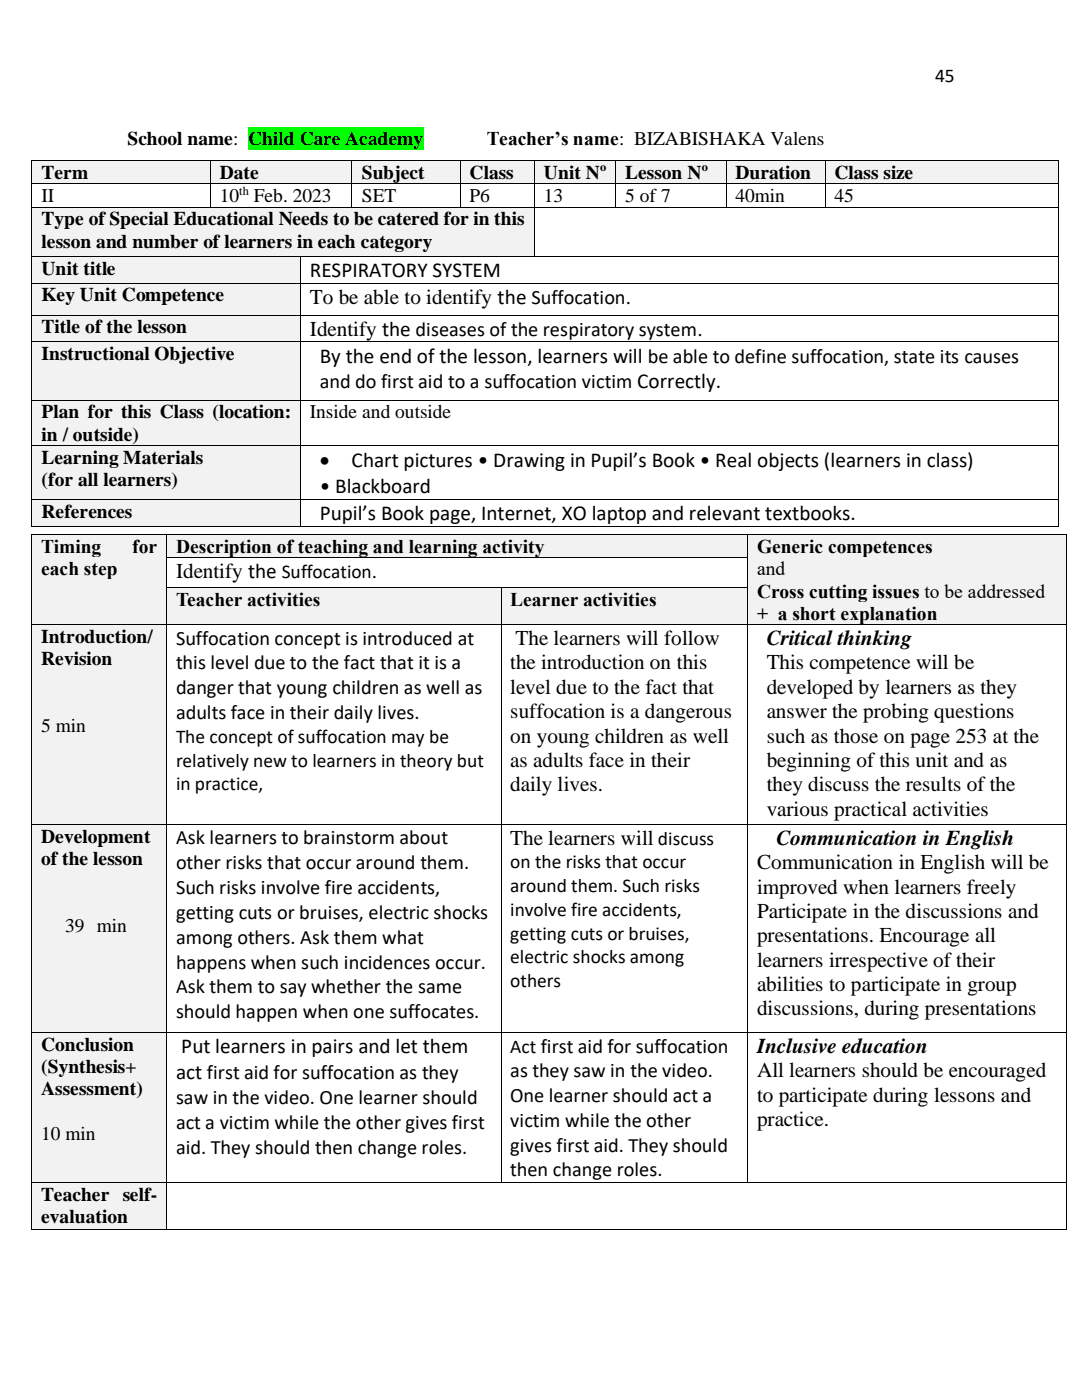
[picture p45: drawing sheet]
<svg xmlns="http://www.w3.org/2000/svg" width="216mm" height="279mm" viewBox="0 0 216 279" stroke-linecap="round" stroke-linejoin="round" font-family="sans-serif">
<defs><g id="words">
<g font-size="4.2">
<text x="61.9" y="55.3">RESPIRATORY SYSTEM</text>
<text x="61.9" y="60.6">To be able to identify the Suffocation.</text>
<text x="61.9" y="67">Identify the diseases of the respiratory system.</text>
<text x="63.8" y="72.3">By the end of the lesson, learners will be able to define suffocation, state its causes</text>
<text x="63.8" y="93.2">•</text>
<text x="70.1" y="93.2">Chart pictures • Drawing in Pupil’s Book • Real objects (learners in class)</text>
<text x="63.8" y="98.4">• Blackboard</text>
<text x="63.8" y="103.8">Pupil’s Book page, Internet, XO laptop and relevant textbooks.</text>
<text x="35.1" y="115.4">Identify the Suffocation.</text>
<text x="102.9" y="128.7">The learners will follow</text>
<text x="153" y="128.7">Critical thinking</text>
<text x="101.8" y="133.6">the introduction on this</text>
<text x="153" y="133.6">This competence will be</text>
<text x="101.8" y="138.5">level due to the fact that</text>
<text x="101.8" y="143.4">suffocation is a dangerous</text>
<text x="153" y="138.5">developed by learners as they</text>
<text x="153" y="143.4">answer the probing questions</text>
<text x="101.8" y="148.2">on young children as well</text>
<text x="153" y="148.2">such as those on page 253 at the</text>
<text x="101.8" y="153.1">as adults face in their</text>
<text x="153" y="153.1">beginning of this unit and as</text>
<text x="101.8" y="157.9">daily lives.</text>
<text x="153" y="157.9">they discuss the results of the</text>
<text x="153" y="162.9">various practical activities</text>
<text x="101.8" y="168.6">The learners will discuss</text>
<text x="151.1" y="173.4">Communication in English will be</text>
<text x="154.9" y="168.6">Communication in English</text>
<text x="151.1" y="178.4">improved when learners freely</text>
<text x="151.1" y="183.2">Participate in the discussions and</text>
<text x="151.1" y="188.1">presentations. Encourage all</text>
<text x="151.1" y="192.9">learners irrespective of their</text>
<text x="151.1" y="197.8">abilities to participate in group</text>
<text x="151.1" y="202.6">discussions, during presentations</text>
<text x="35.1" y="215.4">act first aid for suffocation as they</text>
<text x="36.2" y="210.1">Put learners in pairs and let them</text>
<text x="151.1" y="210.1">Inclusive education</text>
<text x="151.1" y="215">All learners should be encouraged</text>
<text x="151.1" y="219.9">to participate during lessons and</text>
<text x="151.1" y="224.7">practice.</text>
</g>
<g font-size="4.1">
<text x="63.8" y="77.5">and do first aid to a suffocation victim Correctly.</text>
<text x="35.1" y="128.6">Suffocation concept is introduced at</text>
<text x="35.1" y="133.6">this level due to the fact that it is a</text>
<text x="35.1" y="138.6">danger that young children as well as</text>
<text x="35.1" y="143.5">adults face in their daily lives.</text>
<text x="35.1" y="168.5">Ask learners to brainstorm about</text>
<text x="35.1" y="173.4">other risks that occur around them.</text>
<text x="35.1" y="178.4">Such risks involve fire accidents,</text>
<text x="35.1" y="183.4">getting cuts or bruises, electric shocks</text>
<text x="35.1" y="188.4">among others. Ask them what</text>
<text x="35.1" y="193.3">happens when such incidences occur.</text>
<text x="35.1" y="198.2">Ask them to say whether the same</text>
<text x="35.1" y="203.2">should happen when one suffocates.</text>
<text x="101.8" y="215">as they saw in the video.</text>
<text x="35.1" y="220.4">saw in the video. One learner should</text>
<text x="101.8" y="219.9">One learner should act a</text>
<text x="35.1" y="225.3">act a victim while the other gives first</text>
<text x="101.8" y="224.9">victim while the other</text>
<text x="35.1" y="230.3">aid. They should then change roles.</text>
<text x="101.8" y="229.8">gives first aid. They should</text>
<text x="101.8" y="234.8">then change roles.</text>
</g>
<g font-size="3.9">
<text x="186.6" y="16.4">45</text>
<text x="25.4" y="29">School name:</text>
<text x="49.5" y="29">Child Care Academy</text>
<text x="97.1" y="29">Teacher’s name: BIZABISHAKA Valens</text>
<text x="8.3" y="35.7">Term</text>
<text x="43.9" y="35.7">Date</text>
<text x="72.2" y="35.7">Subject</text>
<text x="93.7" y="35.7">Class</text>
<text x="108.5" y="35.7">Unit N</text>
<text x="124.8" y="35.7">Lesson N</text>
<text x="146.7" y="35.7">Duration</text>
<text x="166.5" y="35.7">Class size</text>
<text x="8.3" y="40.4">II</text>
<text x="43.9" y="40.4">10</text>
<text x="50.6" y="40.4">Feb. 2023</text>
<text x="72.2" y="40.4">SET</text>
<text x="93.7" y="40.4">P6</text>
<text x="108.5" y="40.4">13</text>
<text x="124.8" y="40.4">5 of 7</text>
<text x="146.7" y="40.4">40min</text>
<text x="166.5" y="40.4">45</text>
<text x="8.3" y="45">Type of Special Educational Needs to be catered for in this</text>
<text x="8.3" y="49.5">lesson and number of learners in each category</text>
<text x="8.3" y="54.9">Unit title</text>
<text x="8.3" y="60.2">Key Unit Competence</text>
<text x="8.3" y="66.5">Title of the lesson</text>
<text x="8.3" y="71.9">Instructional Objective</text>
<text x="8.3" y="83.5">Plan for this Class (location:</text>
<text x="61.9" y="83.5">Inside and outside</text>
<text x="8.3" y="88">in / outside)</text>
<text x="8.3" y="92.5">Learning Materials</text>
<text x="8.3" y="97">(for all learners)</text>
<text x="8.3" y="103.3">References</text>
<text x="8.2" y="110.3">Timing</text>
<text x="26.4" y="110.3">for</text>
<text x="35.1" y="110.3">Description of teaching and learning activity</text>
<text x="151.1" y="110.3">Generic competences</text>
<text x="8.2" y="114.8">each step</text>
<text x="151.1" y="114.8">and</text>
<text x="151.1" y="119.3">Cross cutting issues to be addressed</text>
<text x="35.1" y="120.9">Teacher activities</text>
<text x="101.8" y="120.9">Learner activities</text>
<text x="151.1" y="123.7">+ a short explanation</text>
<text x="8.2" y="128.4">Introduction/</text>
<text x="8.2" y="132.8">Revision</text>
<text x="8.2" y="146.2">5 min</text>
<text x="35.1" y="148.3">The concept of suffocation may be</text>
<text x="35.1" y="153">relatively new to learners in theory but</text>
<text x="35.1" y="157.7">in practice,</text>
<text x="8.2" y="168.2">Development</text>
<text x="8.2" y="172.6">of the lesson</text>
<text x="101.8" y="173.3">on the risks that occur</text>
<text x="101.8" y="178">around them. Such risks</text>
<text x="101.8" y="182.8">involve fire accidents,</text>
<text x="13" y="186.1">39 min</text>
<text x="101.8" y="187.6">getting cuts or bruises,</text>
<text x="101.8" y="192.2">electric shocks among</text>
<text x="101.8" y="197">others</text>
<text x="8.2" y="209.7">Conclusion</text>
<text x="8.2" y="214.2">(Synthesis+</text>
<text x="101.8" y="210.1">Act first aid for suffocation</text>
<text x="8.2" y="218.6">Assessment)</text>
<text x="8.2" y="227.5">10 min</text>
<text x="8.2" y="239.6">Teacher self-</text>
<text x="8.2" y="244.1">evaluation</text>
</g>
<g font-size="2.5">
<text x="119.7" y="34.1">o</text>
<text x="140" y="34.1">o</text>
<text x="47.7" y="39">th</text>
</g>
</g></defs>
<path d="M49.5 25.4h35v4.5h-35z" fill-rule="evenodd" fill="#0f0"/>
<g fill="#f2f2f2">
<path d="M6.4 32.2h35.4v4.4h-35.4z" fill-rule="evenodd"/>
<path d="M8.3 32.2h31.8v4.4h-31.8z" fill-rule="evenodd"/>
<path d="M42 32.2h28.1v4.4h-28.1z" fill-rule="evenodd"/>
<path d="M43.9 32.2h24.4v4.4h-24.4z" fill-rule="evenodd"/>
<path d="M70.3 32.2h21.5v4.4h-21.5z" fill-rule="evenodd"/>
<path d="M72.2 32.2h17.7v4.4h-17.7z" fill-rule="evenodd"/>
<path d="M91.9 32.2h14.6v4.4h-14.6z" fill-rule="evenodd"/>
<path d="M93.7 32.2h11v4.4h-11z" fill-rule="evenodd"/>
<path d="M106.7 32.2h16v4.4h-16z" fill-rule="evenodd"/>
<path d="M108.5 32.2h12.5v4.4h-12.5z" fill-rule="evenodd"/>
<path d="M122.9 32.2h21.9v4.4h-21.9z" fill-rule="evenodd"/>
<path d="M124.8 32.2h18.1v4.4h-18.1z" fill-rule="evenodd"/>
<path d="M145 32.2h19.6v4.4h-19.6z" fill-rule="evenodd"/>
<path d="M146.7 32.2h16v4.4h-16z" fill-rule="evenodd"/>
<path d="M164.7 32.2h46.4v4.4h-46.4z" fill-rule="evenodd"/>
<path d="M166.5 32.2h42.9v4.4h-42.9z" fill-rule="evenodd"/>
</g>
<g fill="#000">
<path d="M6.3 32h.1v.2h-.1z" fill-rule="evenodd"/>
<path d="M6.3 32h.1v.2h-.1z" fill-rule="evenodd"/>
<path d="M6.3 36.6h.1v.2h-.1z" fill-rule="evenodd"/>
<path d="M41.8 32h.2v.2h-.2z" fill-rule="evenodd"/>
<path d="M41.8 36.6h.2v.2h-.2z" fill-rule="evenodd"/>
<path d="M70.1 32h.2v.2h-.2z" fill-rule="evenodd"/>
<path d="M70.1 36.6h.2v.2h-.2z" fill-rule="evenodd"/>
<path d="M91.8 32h.1v.2h-.1z" fill-rule="evenodd"/>
<path d="M91.8 36.6h.1v.2h-.1z" fill-rule="evenodd"/>
<path d="M106.5 32h.2v.2h-.2z" fill-rule="evenodd"/>
<path d="M106.5 36.6h.2v.2h-.2z" fill-rule="evenodd"/>
<path d="M122.7 32h.2v.2h-.2z" fill-rule="evenodd"/>
<path d="M122.7 36.6h.2v.2h-.2z" fill-rule="evenodd"/>
<path d="M144.8 32h.2v.2h-.2z" fill-rule="evenodd"/>
<path d="M144.8 36.6h.2v.2h-.2z" fill-rule="evenodd"/>
<path d="M164.6 32h.1v.2h-.1z" fill-rule="evenodd"/>
<path d="M164.6 36.6h.1v.2h-.1z" fill-rule="evenodd"/>
<path d="M211.1 32h.2v.2h-.2z" fill-rule="evenodd"/>
<path d="M211.1 32h.2v.2h-.2z" fill-rule="evenodd"/>
<path d="M211.1 36.6h.2v.2h-.2z" fill-rule="evenodd"/>
</g>
<g fill="none" stroke="#000" stroke-width=".2">
<path d="M6.3 32.2v4.4M6.3 36.8v4.5M6.4 32.1h35.4M6.4 36.7h35.4M41.9 32.2v4.4M41.9 36.8v4.5M42 32.1h28.1M42 36.7h28.1M70.2 32.2v4.4M70.2 36.8v4.5M70.3 32.1h21.5M70.3 36.7h21.5"/>
<path d="M91.8 32.2v4.4M91.8 36.8v4.5M91.9 32.1h14.6M91.9 36.7h14.6M106.6 32.2v4.4M106.6 36.8v4.5M106.7 32.1h16M106.7 36.7h16M122.8 32.2v4.4M122.8 36.8v4.5M122.9 32.1h21.9M122.9 36.7h21.9"/>
<path d="M144.9 32.2v4.4M144.9 36.8v4.5M145 32.1h19.6M145 36.7h19.6M164.6 32.2v4.4M164.6 36.8v4.5M164.7 32.1h46.4M164.7 36.7h46.4M211.2 32.2v4.4M211.2 36.8v4.5"/>
</g>
<g fill="#f2f2f2">
<path d="M6.4 41.5h100.1v9.6h-100.1z" fill-rule="evenodd"/>
<path d="M8.3 41.5h96.4v4.4h-96.4z" fill-rule="evenodd"/>
<path d="M8.3 45.9h96.4v4.5h-96.4z" fill-rule="evenodd"/>
</g>
<g fill="#000">
<path d="M6.3 41.3h.1v.2h-.1z" fill-rule="evenodd"/>
<path d="M41.8 41.3h.2v.2h-.2z" fill-rule="evenodd"/>
<path d="M70.1 41.3h.2v.2h-.2z" fill-rule="evenodd"/>
<path d="M91.8 41.3h.1v.2h-.1z" fill-rule="evenodd"/>
<path d="M106.5 41.3h.2v.2h-.2z" fill-rule="evenodd"/>
<path d="M122.7 41.3h.2v.2h-.2z" fill-rule="evenodd"/>
<path d="M144.8 41.3h.2v.2h-.2z" fill-rule="evenodd"/>
<path d="M164.6 41.3h.1v.2h-.1z" fill-rule="evenodd"/>
<path d="M211.1 41.3h.2v.2h-.2z" fill-rule="evenodd"/>
</g>
<path d="M6.3 41.5v9.6M6.4 41.4h35.4M42 41.4h28.1M70.3 41.4h21.5M91.9 41.4h14.6M106.6 41.5v9.6M106.7 41.4h16M122.9 41.4h21.9M145 41.4h19.6M164.7 41.4h46.4M211.2 41.5v9.6" fill="none" stroke="#000" stroke-width=".2"/>
<g fill="#f2f2f2">
<path d="M6.4 51.3h53.5v5.2h-53.5z" fill-rule="evenodd"/>
<path d="M8.3 51.3h49.8v4.5h-49.8z" fill-rule="evenodd"/>
</g>
<g fill="#000">
<path d="M6.3 51.1h.1v.2h-.1z" fill-rule="evenodd"/>
<path d="M59.9 51.1h.2v.2h-.2z" fill-rule="evenodd"/>
<path d="M106.5 51.1h.2v.2h-.2z" fill-rule="evenodd"/>
<path d="M211.1 51.1h.2v.2h-.2z" fill-rule="evenodd"/>
</g>
<path d="M6.3 51.3v5.2M6.4 51.2h53.5M60 51.3v5.2M60.1 51.2h46.4M106.7 51.2h104.4M211.2 51.3v5.2" fill="none" stroke="#000" stroke-width=".2"/>
<g fill="#f2f2f2">
<path d="M6.4 56.6h53.5v6.2h-53.5z" fill-rule="evenodd"/>
<path d="M8.3 56.6h49.8v4.4h-49.8z" fill-rule="evenodd"/>
</g>
<g fill="#000">
<path d="M6.3 56.5h.1v.1h-.1z" fill-rule="evenodd"/>
<path d="M59.9 56.5h.2v.1h-.2z" fill-rule="evenodd"/>
<path d="M211.1 56.5h.2v.1h-.2z" fill-rule="evenodd"/>
</g>
<path d="M6.3 56.6v6.2M6.4 56.6h53.5M60 56.6v6.2M60.1 56.6h151M211.2 56.6v6.2" fill="none" stroke="#000" stroke-width=".2"/>
<g fill="#f2f2f2">
<path d="M6.4 63h53.5v5.1h-53.5z" fill-rule="evenodd"/>
<path d="M8.3 63h49.8v4.4h-49.8z" fill-rule="evenodd"/>
</g>
<g fill="#000">
<path d="M6.3 62.8h.1v.2h-.1z" fill-rule="evenodd"/>
<path d="M59.9 62.8h.2v.2h-.2z" fill-rule="evenodd"/>
<path d="M211.1 62.8h.2v.2h-.2z" fill-rule="evenodd"/>
</g>
<path d="M6.3 63v5.1M6.4 62.9h53.5M60 63v5.1M60.1 62.9h151M211.2 63v5.1" fill="none" stroke="#000" stroke-width=".2"/>
<g fill="#f2f2f2">
<path d="M6.4 68.3h53.5v11.5h-53.5z" fill-rule="evenodd"/>
<path d="M8.3 68.3h49.8v4.5h-49.8z" fill-rule="evenodd"/>
</g>
<g fill="#000">
<path d="M6.3 68.1h.1v.2h-.1z" fill-rule="evenodd"/>
<path d="M59.9 68.1h.2v.2h-.2z" fill-rule="evenodd"/>
<path d="M211.1 68.1h.2v.2h-.2z" fill-rule="evenodd"/>
</g>
<path d="M6.3 68.3v11.5M6.4 68.2h53.5M60 68.3v11.5M60.1 68.2h151M211.2 68.3v11.5" fill="none" stroke="#000" stroke-width=".2"/>
<g fill="#f2f2f2">
<path d="M6.4 79.9h53.5v8.9h-53.5z" fill-rule="evenodd"/>
<path d="M8.3 79.9h49.8v4.4h-49.8z" fill-rule="evenodd"/>
<path d="M8.3 84.3h49.8v4.5h-49.8z" fill-rule="evenodd"/>
</g>
<g fill="#000">
<path d="M6.3 79.8h.1v.1h-.1z" fill-rule="evenodd"/>
<path d="M59.9 79.8h.2v.1h-.2z" fill-rule="evenodd"/>
<path d="M211.1 79.8h.2v.1h-.2z" fill-rule="evenodd"/>
</g>
<path d="M6.3 79.9v8.9M6.4 79.8h53.5M60 79.9v8.9M60.1 79.8h151M211.2 79.9v8.9" fill="none" stroke="#000" stroke-width=".2"/>
<g fill="#f2f2f2">
<path d="M6.4 89h53.5v10.5h-53.5z" fill-rule="evenodd"/>
<path d="M8.3 89h49.8v4.4h-49.8z" fill-rule="evenodd"/>
<path d="M8.3 93.4h49.8v4.5h-49.8z" fill-rule="evenodd"/>
</g>
<g fill="#000">
<path d="M6.3 88.8h.1v.2h-.1z" fill-rule="evenodd"/>
<path d="M59.9 88.8h.2v.2h-.2z" fill-rule="evenodd"/>
<path d="M211.1 88.8h.2v.2h-.2z" fill-rule="evenodd"/>
</g>
<path d="M6.3 89v10.5M6.4 88.9h53.5M60 89v10.5M60.1 88.9h151M211.2 89v10.5" fill="none" stroke="#000" stroke-width=".2"/>
<g fill="#f2f2f2">
<path d="M6.4 99.7h53.5v5.2h-53.5z" fill-rule="evenodd"/>
<path d="M8.3 99.7h49.8v4.5h-49.8z" fill-rule="evenodd"/>
</g>
<g fill="#000">
<path d="M6.3 99.5h.1v.2h-.1z" fill-rule="evenodd"/>
<path d="M59.9 99.5h.2v.2h-.2z" fill-rule="evenodd"/>
<path d="M211.1 99.5h.2v.2h-.2z" fill-rule="evenodd"/>
<path d="M6.3 104.9h.1v.2h-.1z" fill-rule="evenodd"/>
<path d="M6.3 104.9h.1v.2h-.1z" fill-rule="evenodd"/>
<path d="M59.9 104.9h.2v.2h-.2z" fill-rule="evenodd"/>
<path d="M211.1 104.9h.2v.2h-.2z" fill-rule="evenodd"/>
<path d="M211.1 104.9h.2v.2h-.2z" fill-rule="evenodd"/>
</g>
<path d="M6.3 99.7v5.2M6.4 99.6h53.5M60 99.7v5.2M60.1 99.6h151M211.2 99.7v5.2M6.4 105h53.5M60.1 105h151" fill="none" stroke="#000" stroke-width=".2"/>
<g fill="#f2f2f2">
<path d="M6.4 106.7h26.8v17.9h-26.8z" fill-rule="evenodd"/>
<path d="M8.2 106.8h23.1v4.4h-23.1z" fill-rule="evenodd"/>
<path d="M8.2 111.2h23.1v4.5h-23.1z" fill-rule="evenodd"/>
<path d="M8.2 115.7h23.1v4.5h-23.1z" fill-rule="evenodd"/>
<path d="M8.2 120.2h23.1v4.4h-23.1z" fill-rule="evenodd"/>
<path d="M33.4 106.8h115.7v4.4h-115.7z" fill-rule="evenodd"/>
<path d="M35.1 106.8h112.2v4.4h-112.2z" fill-rule="evenodd"/>
<path d="M149.3 106.7h63.3v17.9h-63.3z" fill-rule="evenodd"/>
<path d="M151.1 106.8h59.7v4.4h-59.7z" fill-rule="evenodd"/>
<path d="M151.1 111.2h59.7v4.5h-59.7z" fill-rule="evenodd"/>
<path d="M151.1 115.7h59.7v4.5h-59.7z" fill-rule="evenodd"/>
<path d="M151.1 120.2h59.7v4.4h-59.7z" fill-rule="evenodd"/>
</g>
<g fill="#000">
<path d="M6.3 106.6h.1v.2h-.1z" fill-rule="evenodd"/>
<path d="M6.3 106.6h.1v.2h-.1z" fill-rule="evenodd"/>
<path d="M6.3 111.2h.1v.1h-.1z" fill-rule="evenodd"/>
<path d="M33.2 106.6h.2v.2h-.2z" fill-rule="evenodd"/>
<path d="M33.2 111.2h.2v.1h-.2z" fill-rule="evenodd"/>
<path d="M149.1 106.6h.2v.2h-.2z" fill-rule="evenodd"/>
<path d="M149.1 111.2h.2v.1h-.2z" fill-rule="evenodd"/>
<path d="M212.6 106.6h.2v.2h-.2z" fill-rule="evenodd"/>
<path d="M212.6 106.6h.2v.2h-.2z" fill-rule="evenodd"/>
<path d="M212.6 111.2h.2v.1h-.2z" fill-rule="evenodd"/>
</g>
<path d="M6.3 106.8v4.4M6.3 111.3v5.8M6.4 106.7h26.8M33.3 106.8v4.4M33.3 111.3v5.8M33.4 106.7h115.7M33.4 111.2h115.7M149.2 106.8v4.4M149.2 111.3v5.8M149.3 106.7h63.3M212.7 106.8v4.4M212.7 111.3v5.8" fill="none" stroke="#000" stroke-width=".2"/>
<g fill="#f2f2f2">
<path d="M33.4 117.2h66.5v7.4h-66.5z" fill-rule="evenodd"/>
<path d="M35.1 117.2h62.9v4.5h-62.9z" fill-rule="evenodd"/>
<path d="M100.1 117.2h49v7.4h-49z" fill-rule="evenodd"/>
<path d="M101.8 117.2h45.5v4.5h-45.5z" fill-rule="evenodd"/>
</g>
<g fill="#000">
<path d="M6.3 117.1h.1v.1h-.1z" fill-rule="evenodd"/>
<path d="M33.2 117.1h.2v.1h-.2z" fill-rule="evenodd"/>
<path d="M99.9 117.1h.2v.1h-.2z" fill-rule="evenodd"/>
<path d="M149.1 117.1h.2v.1h-.2z" fill-rule="evenodd"/>
<path d="M212.6 117.1h.2v.1h-.2z" fill-rule="evenodd"/>
</g>
<path d="M6.3 117.2v7.4M33.3 117.2v7.4M33.4 117.2h66.5M100 117.2v7.4M100.1 117.2h49M149.2 117.2v7.4M212.7 117.2v7.4" fill="none" stroke="#000" stroke-width=".2"/>
<g fill="#f2f2f2">
<path d="M6.4 124.8h26.8v39.6h-26.8z" fill-rule="evenodd"/>
<path d="M8.2 124.7h23.1v4.5h-23.1z" fill-rule="evenodd"/>
<path d="M8.2 129.2h23.1v4.5h-23.1z" fill-rule="evenodd"/>
<path d="M8.2 133.7h23.1v4.5h-23.1z" fill-rule="evenodd"/>
<path d="M8.2 138.2h23.1v4.5h-23.1z" fill-rule="evenodd"/>
<path d="M8.2 142.7h23.1v4.4h-23.1z" fill-rule="evenodd"/>
</g>
<g fill="#000">
<path d="M6.3 124.6h.1v.1h-.1z" fill-rule="evenodd"/>
<path d="M33.2 124.6h.2v.1h-.2z" fill-rule="evenodd"/>
<path d="M99.9 124.6h.2v.1h-.2z" fill-rule="evenodd"/>
<path d="M149.1 124.6h.2v.1h-.2z" fill-rule="evenodd"/>
<path d="M212.6 124.6h.2v.1h-.2z" fill-rule="evenodd"/>
</g>
<path d="M6.3 124.8v39.6M6.4 124.7h26.8M33.3 124.8v39.6M33.4 124.7h66.5M100 124.8v39.6M100.1 124.7h49M149.2 124.8v39.6M149.3 124.7h63.3M212.7 124.8v39.6" fill="none" stroke="#000" stroke-width=".2"/>
<g fill="#f2f2f2">
<path d="M6.4 164.6h26.8v41.4h-26.8z" fill-rule="evenodd"/>
<path d="M8.2 164.6h23.1v4.5h-23.1z" fill-rule="evenodd"/>
<path d="M8.2 169.1h23.1v4.4h-23.1z" fill-rule="evenodd"/>
<path d="M8.2 173.5h23.1v4.5h-23.1z" fill-rule="evenodd"/>
<path d="M8.2 178h23.1v4.4h-23.1z" fill-rule="evenodd"/>
<path d="M8.2 182.4h23.1v4.5h-23.1z" fill-rule="evenodd"/>
</g>
<g fill="#000">
<path d="M6.3 164.4h.1v.2h-.1z" fill-rule="evenodd"/>
<path d="M33.2 164.4h.2v.2h-.2z" fill-rule="evenodd"/>
<path d="M99.9 164.4h.2v.2h-.2z" fill-rule="evenodd"/>
<path d="M149.1 164.4h.2v.2h-.2z" fill-rule="evenodd"/>
<path d="M212.6 164.4h.2v.2h-.2z" fill-rule="evenodd"/>
</g>
<path d="M6.3 164.6v41.4M6.4 164.5h26.8M33.3 164.6v41.4M33.4 164.5h66.5M100 164.6v41.4M100.1 164.5h49M149.2 164.6v41.4M149.3 164.5h63.3M212.7 164.6v41.4" fill="none" stroke="#000" stroke-width=".2"/>
<g fill="#f2f2f2">
<path d="M6.4 206.2h26.8v29.6h-26.8z" fill-rule="evenodd"/>
<path d="M8.2 206.2h23.1v4.4h-23.1z" fill-rule="evenodd"/>
<path d="M8.2 210.6h23.1v4.5h-23.1z" fill-rule="evenodd"/>
<path d="M8.2 215.1h23.1v4.4h-23.1z" fill-rule="evenodd"/>
<path d="M8.2 219.5h23.1v4.5h-23.1z" fill-rule="evenodd"/>
<path d="M8.2 224h23.1v4.4h-23.1z" fill-rule="evenodd"/>
</g>
<g fill="#000">
<path d="M6.3 206h.1v.2h-.1z" fill-rule="evenodd"/>
<path d="M33.2 206h.2v.2h-.2z" fill-rule="evenodd"/>
<path d="M99.9 206h.2v.2h-.2z" fill-rule="evenodd"/>
<path d="M149.1 206h.2v.2h-.2z" fill-rule="evenodd"/>
<path d="M212.6 206h.2v.2h-.2z" fill-rule="evenodd"/>
</g>
<path d="M6.3 206.2v29.6M6.4 206.1h26.8M33.3 206.2v29.6M33.4 206.1h66.5M100 206.2v29.6M100.1 206.1h49M149.2 206.2v29.6M149.3 206.1h63.3M212.7 206.2v29.6" fill="none" stroke="#000" stroke-width=".2"/>
<g fill="#f2f2f2">
<path d="M6.4 236h26.8v9.3h-26.8z" fill-rule="evenodd"/>
<path d="M8.2 236h23.1v4.5h-23.1z" fill-rule="evenodd"/>
<path d="M8.2 240.5h23.1v4.5h-23.1z" fill-rule="evenodd"/>
</g>
<g fill="#000">
<path d="M6.3 235.8h.1v.2h-.1z" fill-rule="evenodd"/>
<path d="M33.2 235.8h.2v.2h-.2z" fill-rule="evenodd"/>
<path d="M99.9 235.8h.2v.2h-.2z" fill-rule="evenodd"/>
<path d="M149.1 235.8h.2v.2h-.2z" fill-rule="evenodd"/>
<path d="M212.6 235.8h.2v.2h-.2z" fill-rule="evenodd"/>
<path d="M6.3 245.3h.1v.2h-.1z" fill-rule="evenodd"/>
<path d="M6.3 245.3h.1v.2h-.1z" fill-rule="evenodd"/>
<path d="M33.2 245.3h.2v.2h-.2z" fill-rule="evenodd"/>
<path d="M212.6 245.3h.2v.2h-.2z" fill-rule="evenodd"/>
<path d="M212.6 245.3h.2v.2h-.2z" fill-rule="evenodd"/>
</g>
<path d="M6.3 236v9.3M6.4 235.9h26.8M33.3 236v9.3M33.4 235.9h66.5M100.1 235.9h49M149.3 235.9h63.3M212.7 236v9.3M6.4 245.4h26.8M33.4 245.4h179.2" fill="none" stroke="#000" stroke-width=".2"/>
<use href="#words"/>
</svg>
